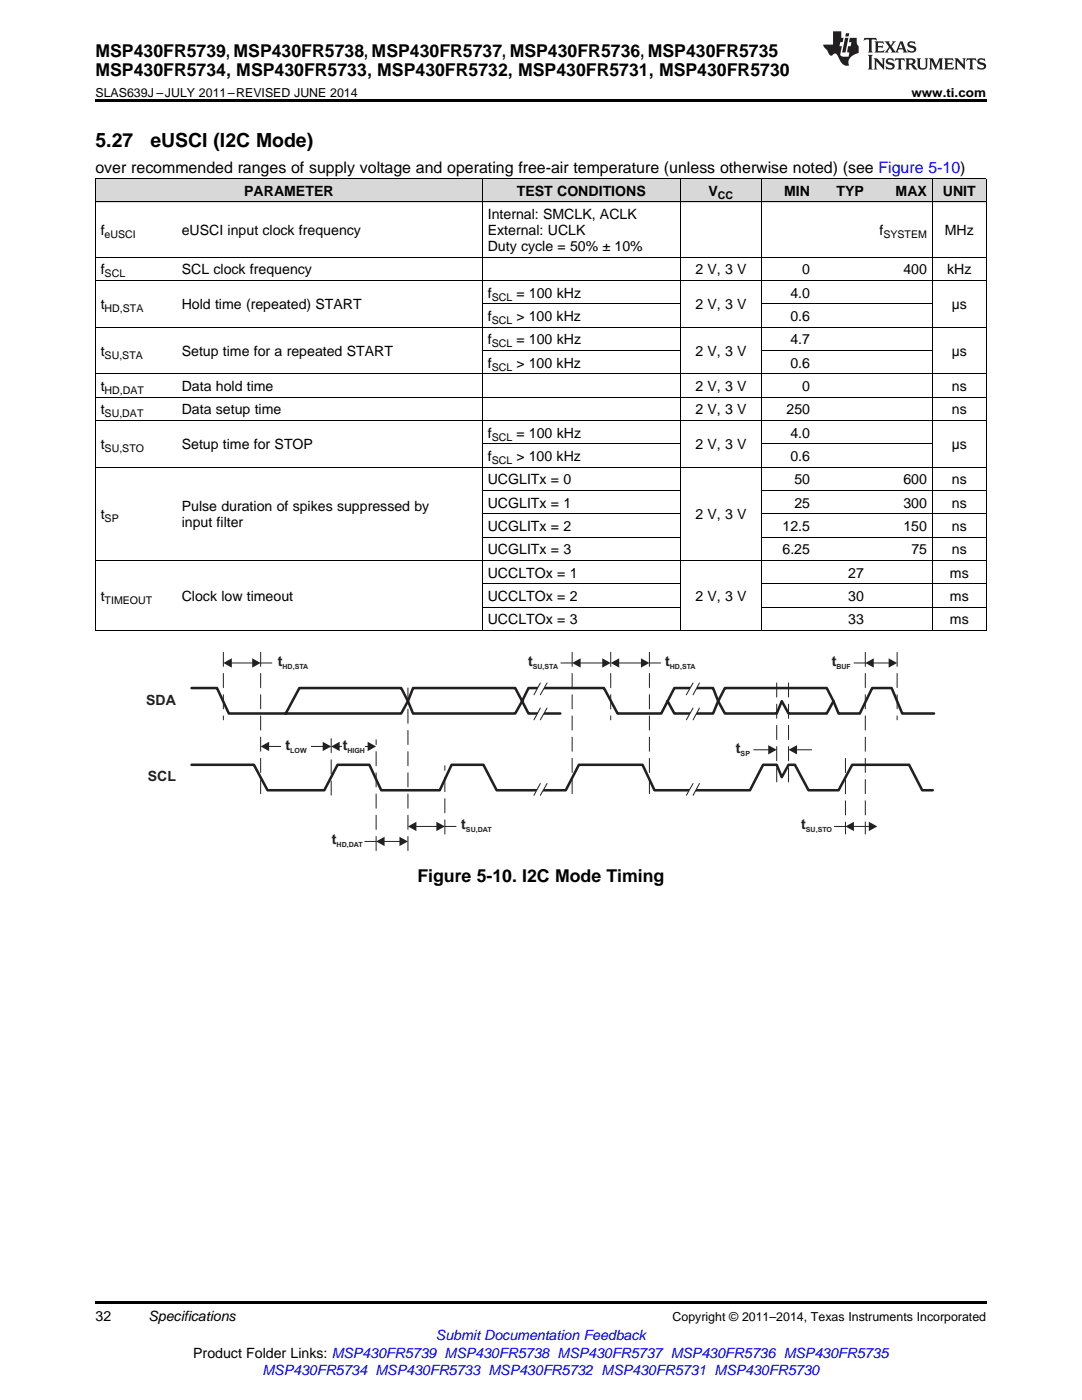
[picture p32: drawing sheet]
<svg xmlns="http://www.w3.org/2000/svg" width="216mm" height="279mm" viewBox="0 0 216 279" stroke-linecap="round" stroke-linejoin="round" font-family="sans-serif">
<defs><g id="words">
<g font-size="3.9">
<text x="19" y="29.3">5.27</text>
<text x="30" y="29.3">eUSCI (I2C Mode)</text>
</g>
<g font-size="3.5">
<text x="19" y="11.3">MSP430FR5739, MSP430FR5738, MSP430FR5737, MSP430FR5736, MSP430FR5735</text>
<text x="19" y="15.2">MSP430FR5734, MSP430FR5733, MSP430FR5732, MSP430FR5731, MSP430FR5730</text>
<text x="83.3" y="176">Figure 5-10. I2C Mode Timing</text>
</g>
<text font-size="3.2" x="19" y="34.4">over recommended ranges of supply voltage and operating free-air temperature (unless otherwise noted) (see Figure 5-10)</text>
<g font-size="2.8">
<text x="48.7" y="39.1">PARAMETER</text>
<text x="103.1" y="39.1">TEST CONDITIONS</text>
<text x="141.4" y="39.1">V</text>
<text x="156.5" y="39.1">MIN</text>
<text x="166.9" y="39.1">TYP</text>
<text x="178.7" y="39.1">MAX</text>
<text x="188.1" y="39.1">UNIT</text>
<text x="20.1" y="46.9">f</text>
<text x="36.3" y="46.9">eUSCI input clock frequency</text>
<text x="97.3" y="43.7">Internal: SMCLK, ACLK</text>
<text x="97.3" y="46.9">External: UCLK</text>
<text x="175.5" y="46.9">f</text>
<text x="188.5" y="46.9">MHz</text>
<text x="97.3" y="50.1">Duty cycle = 50% ± 10%</text>
<text x="20.1" y="54.8">f</text>
<text x="36.3" y="54.8">SCL clock frequency</text>
<text x="97.3" y="59.4">f</text>
<text x="103" y="59.4">= 100 kHz</text>
<text x="138.7" y="54.8">2 V, 3 V</text>
<text x="157.7" y="59.4">4.0</text>
<text x="160.1" y="54.8">0</text>
<text x="180.3" y="54.8">400</text>
<text x="189" y="54.8">kHz</text>
<text x="20.1" y="61.7">t</text>
<text x="36.3" y="61.7">Hold time (repeated) START</text>
<text x="97.3" y="64.1">f</text>
<text x="103" y="64.1">&gt; 100 kHz</text>
<text x="138.7" y="61.7">2 V, 3 V</text>
<text x="157.7" y="64.1">0.6</text>
<text x="189.9" y="61.7">µs</text>
<text x="20.1" y="71">t</text>
<text x="36.3" y="71">Setup time for a repeated START</text>
<text x="97.3" y="68.7">f</text>
<text x="103" y="68.7">= 100 kHz</text>
<text x="138.7" y="71">2 V, 3 V</text>
<text x="157.7" y="68.7">4.7</text>
<text x="189.9" y="71">µs</text>
<text x="97.3" y="73.4">f</text>
<text x="103" y="73.4">&gt; 100 kHz</text>
<text x="157.7" y="73.4">0.6</text>
<text x="20.1" y="78">t</text>
<text x="20.1" y="82.7">t</text>
<text x="36.3" y="78">Data hold time</text>
<text x="36.3" y="82.7">Data setup time</text>
<text x="138.7" y="78">2 V, 3 V</text>
<text x="138.7" y="82.7">2 V, 3 V</text>
<text x="157" y="82.7">250</text>
<text x="160.1" y="78">0</text>
<text x="189.9" y="78">ns</text>
<text x="189.9" y="82.7">ns</text>
<text x="20.1" y="89.7">t</text>
<text x="36.3" y="89.7">Setup time for STOP</text>
<text x="97.3" y="87.3">f</text>
<text x="103" y="87.3">= 100 kHz</text>
<text x="138.7" y="89.7">2 V, 3 V</text>
<text x="157.7" y="87.3">4.0</text>
<text x="189.9" y="89.7">µs</text>
<text x="97.3" y="92">f</text>
<text x="103" y="92">&gt; 100 kHz</text>
<text x="157.7" y="92">0.6</text>
<text x="97.3" y="96.7">UCGLITx = 0</text>
<text x="97.3" y="101.3">UCGLITx = 1</text>
<text x="158.5" y="96.7">50</text>
<text x="158.5" y="101.3">25</text>
<text x="180.3" y="96.7">600</text>
<text x="180.3" y="101.3">300</text>
<text x="189.9" y="96.7">ns</text>
<text x="189.9" y="101.3">ns</text>
<text x="20.1" y="103.6">t</text>
<text x="36.3" y="102.1">Pulse duration of spikes suppressed by</text>
<text x="36.3" y="105.2">input filter</text>
<text x="97.3" y="106">UCGLITx = 2</text>
<text x="138.7" y="103.6">2 V, 3 V</text>
<text x="156.1" y="106">12.5</text>
<text x="180.3" y="106">150</text>
<text x="189.9" y="106">ns</text>
<text x="97.3" y="110.6">UCGLITx = 3</text>
<text x="156.1" y="110.6">6.25</text>
<text x="181.9" y="110.6">75</text>
<text x="189.9" y="110.6">ns</text>
<text x="20.1" y="119.9">t</text>
<text x="36.3" y="119.9">Clock low timeout</text>
<text x="97.3" y="115.3">UCCLTOx = 1</text>
<text x="97.3" y="119.9">UCCLTOx = 2</text>
<text x="138.7" y="119.9">2 V, 3 V</text>
<text x="169.3" y="115.3">27</text>
<text x="169.3" y="119.9">30</text>
<text x="189.5" y="115.3">ms</text>
<text x="189.5" y="119.9">ms</text>
<text x="97.3" y="124.6">UCCLTOx = 3</text>
<text x="169.3" y="124.6">33</text>
<text x="189.5" y="124.6">ms</text>
<text x="19" y="263.6">32</text>
<text x="29.6" y="263.6">Specifications</text>
<text x="38.6" y="270.9">Product Folder Links: MSP430FR5739 MSP430FR5738 MSP430FR5737 MSP430FR5736 MSP430FR5735</text>
</g>
<g font-size="2.8" fill="#231f20">
<text x="55.4" y="132.9">t</text>
<text x="105.4" y="132.9">t</text>
<text x="132.7" y="132.9">t</text>
<text x="166" y="133">t</text>
<text x="29.1" y="140.8">SDA</text>
<text x="57" y="149.6">t</text>
<text x="68.4" y="149.6">t</text>
<text x="29.5" y="155.9">SCL</text>
<text x="146.8" y="150.3">t</text>
<text x="92" y="165.5">t</text>
<text x="159.9" y="165.5">t</text>
<text x="66.2" y="168.5">t</text>
</g>
<g font-size="2.8" fill="#00f">
<text x="87" y="267.4">Submit Documentation Feedback</text>
<text x="52.4" y="274.5">MSP430FR5734 MSP430FR5733 MSP430FR5732 MSP430FR5731 MSP430FR5730</text>
</g>
<g font-size="2.5">
<text x="19" y="19.3">SLAS639J –JULY 2011–REVISED JUNE 2014</text>
<text x="181.9" y="19.3">www.ti.com</text>
<text x="134.2" y="263.6">Copyright © 2011–2014, Texas Instruments Incorporated</text>
</g>
<g font-size="2.1">
<text x="143.3" y="39.7">CC</text>
<text x="20.9" y="47.5">eUSCI</text>
<text x="176.3" y="47.5">SYSTEM</text>
<text x="20.9" y="55.3">SCL</text>
<text x="98.1" y="60">SCL</text>
<text x="20.9" y="62.3">HD,STA</text>
<text x="98.1" y="64.6">SCL</text>
<text x="20.9" y="71.6">SU,STA</text>
<text x="98.1" y="69.3">SCL</text>
<text x="98.1" y="73.9">SCL</text>
<text x="20.9" y="78.6">HD,DAT</text>
<text x="20.9" y="83.3">SU,DAT</text>
<text x="98.1" y="87.9">SCL</text>
<text x="20.9" y="90.2">SU,STO</text>
<text x="98.1" y="92.6">SCL</text>
<text x="20.9" y="104.2">SP</text>
<text x="20.9" y="120.5">TIMEOUT</text>
</g>
<g font-size="1.4" fill="#231f20">
<text x="56.4" y="133.4">HD,STA</text>
<text x="106.3" y="133.4">SU,STA</text>
<text x="133.7" y="133.4">HD,STA</text>
<text x="166.9" y="133.5">BUF</text>
<text x="57.9" y="150.2">LOW</text>
<text x="69.3" y="150.2">HIGH</text>
<text x="147.8" y="150.9">SP</text>
<text x="93" y="166.1">SU,DAT</text>
<text x="160.8" y="166.1">SU,STO</text>
<text x="67.2" y="169">HD,DAT</text>
</g>
</g></defs>
<g fill="#d8d8d8">
<path d="M19 35.7h16.2v4.7h-16.2z"/>
<path d="M35.2 35.7h61.1v4.7h-61.1z"/>
<path d="M96.3 35.7h39.5v4.7h-39.5z"/>
<path d="M135.8 35.7h16.1v4.7h-16.1z"/>
<path d="M151.9 35.7h10.8v4.7h-10.8z"/>
<path d="M162.7 35.7h10.8v4.7h-10.8z"/>
<path d="M173.5 35.7h12.6v4.7h-12.6z"/>
<path d="M186.1 35.7h10.7v4.7h-10.7z"/>
</g>
<path d="M19 259.7h177.8v.5h-177.8z" fill="#000"/>
<path d="M38.2 137.3h5.1l2.4 5.1h34.4l1.3-2.5-1.3-2.6h-20.4l-2.7 5.1M133.2 139.9l1.4 2.5h7.7l1-2.5-1-2.6h-7.7l-2.7 5.1h-8.7l-2.7-5.1h-15l-1.3 2.6-1.4-2.6h-20.4l-1 2.6 1 2.5h20.4l1.4-2.5 1.3 2.5h6.3M38.2 152.6h12.5l2.7 5.1h11.3l2.7-5.1h6.3l2.4 5.1h11.6l2.4-5.1h6.4l2.6 5.1h13.8l2.6-5.1h12.7l2.4 5.1h19l2.7-5.1h2.7l1 2.5 1.3-2.5h1.3l2.7 5.1h6l2.7-5.1h11.4l2.6 5.1h2.1" fill="none" stroke="#231f20" stroke-width=".51"/>
<path d="M44.6 130.2v13.5M52 130.2v28.5M75 169.8v-22.2M81.4 169.8v-33.7" fill="none" stroke="#231f20" stroke-width=".2" stroke-dasharray="2.8 1.4"/>
<path d="M107.8 136.3h1.4l-1.4 2.4h-1.3z" fill-rule="evenodd" fill="#fff"/>
<path d="M107.8 136.3l-1.3 2.4M109.2 136.3l-1.4 2.4" fill="none" stroke="#231f20" stroke-width=".2"/>
<path d="M107.8 156.4h1.4l-1.4 2.3h-1.3z" fill-rule="evenodd" fill="#fff"/>
<path d="M107.8 156.4l-1.3 2.3M109.2 156.4l-1.4 2.3" fill="none" stroke="#231f20" stroke-width=".2"/>
<path d="M114.2 130.2v28.5M121.9 130.2v13.5M129.6 130.2v28.5M66.1 147.4v11.3" fill="none" stroke="#231f20" stroke-width=".2" stroke-dasharray="2.8 1.4"/>
<path d="M107.8 141.3h1.4l-1.4 2.4h-1.3z" fill-rule="evenodd" fill="#fff"/>
<path d="M107.8 141.3l-1.3 2.4M109.2 141.3l-1.4 2.4" fill="none" stroke="#231f20" stroke-width=".2"/>
<path d="M138.3 136.3h1.3l-1.3 2.4h-1.4z" fill-rule="evenodd" fill="#fff"/>
<path d="M138.3 136.3l-1.4 2.4M139.6 136.3l-1.3 2.4" fill="none" stroke="#231f20" stroke-width=".2"/>
<path d="M138.3 156.4h1.3l-1.3 2.3h-1.4z" fill-rule="evenodd" fill="#fff"/>
<path d="M138.3 156.4l-1.4 2.3M139.6 156.4l-1.3 2.3" fill="none" stroke="#231f20" stroke-width=".2"/>
<path d="M138.3 141.3h1.3l-1.3 2.4h-1.4z" fill-rule="evenodd" fill="#fff"/>
<path d="M53.6 149h10.9M138.3 141.3l-1.4 2.4M139.6 141.3l-1.3 2.4" fill="none" stroke="#231f20" stroke-width=".2"/>
<path d="M144.6 137.3h20.4l1.3 2.6-1.3 2.5h-7.7l-1.3-2.5-1 2.5h-10.4l-1.3-2.5zM166.3 139.9l1 2.5h4.3l2.4-5.1h3.9l2.1 5.1h6.4" fill="none" stroke="#231f20" stroke-width=".51"/>
<path d="M155 136.3v20.2M157.3 136.3v20.2M172.7 130.2v36.2M179 130.2v13.5M168.7 151.4v15M88.8 166.4v-13.6" fill="none" stroke="#231f20" stroke-width=".2" stroke-dasharray="2.8 1.4"/>
<g fill="#231f20">
<path d="M52 149l1.7-1v1.9z"/>
<path d="M64.4 148l1.7 1-1.7 .9z"/>
</g>
<path d="M67.6 149h5.9" fill="none" stroke="#231f20" stroke-width=".2"/>
<g fill="#231f20">
<path d="M66.1 149l1.7-1v1.9z"/>
<path d="M73.4 148l1.6 1-1.6 .9z"/>
</g>
<path d="M76.6 167.9h3.3" fill="none" stroke="#231f20" stroke-width=".2"/>
<g fill="#231f20">
<path d="M75 167.9l1.7-.9v1.9z"/>
<path d="M79.7 167l1.7 .9-1.7 1z"/>
</g>
<path d="M82.9 164.9h4.3M88.8 164.9h2.2" fill="none" stroke="#231f20" stroke-width=".2"/>
<g fill="#231f20">
<path d="M81.4 164.9l1.7-.9v1.9z"/>
<path d="M87.1 164l1.7 .9-1.7 1z"/>
</g>
<path d="M46.1 132.3h4.4" fill="none" stroke="#231f20" stroke-width=".2"/>
<g fill="#231f20">
<path d="M44.6 132.3l1.7-.9v1.8z"/>
<path d="M50.3 131.4l1.7 .9-1.7 .9z"/>
</g>
<path d="M52 132.3h2.3M174.2 132.3h3.3M72.8 167.9h2.2" fill="none" stroke="#231f20" stroke-width=".2"/>
<g fill="#231f20">
<path d="M172.7 132.3l1.7-.9v1.8z"/>
<path d="M177.3 131.4l1.7 .9-1.7 .9z"/>
</g>
<path d="M170.4 132.3h2.3" fill="none" stroke="#231f20" stroke-width=".2"/>
<g fill="#fff">
<path d="M68.3 147.4h4.6v3.1h-4.6z" fill-rule="evenodd"/>
<path d="M56.1 147.4h5.9v3.1h-5.9z" fill-rule="evenodd"/>
</g>
<path d="M123.4 132.3h4.6" fill="none" stroke="#231f20" stroke-width=".2"/>
<g fill="#231f20">
<path d="M121.9 132.3l1.7-.9v1.8z"/>
<path d="M127.9 131.4l1.7 .9-1.7 .9z"/>
</g>
<path d="M115.7 132.3h4.6M129.6 132.3h2.2" fill="none" stroke="#231f20" stroke-width=".2"/>
<g fill="#231f20">
<path d="M114.2 132.3l1.7-.9v1.8z"/>
<path d="M120.2 131.4l1.7 .9-1.7 .9z"/>
</g>
<path d="M111.9 132.3h2.3M150.4 149.6h3" fill="none" stroke="#231f20" stroke-width=".2"/>
<path d="M153.3 148.7l1.7 .9-1.7 1z" fill="#231f20"/>
<path d="M158.9 149.6h3" fill="none" stroke="#231f20" stroke-width=".2"/>
<path d="M157.3 149.6l1.7-.9v1.9z" fill="#231f20"/>
<path d="M170.2 164.9h3.3" fill="none" stroke="#231f20" stroke-width=".2"/>
<g fill="#231f20">
<path d="M168.7 164.9l1.7-.9v1.9z"/>
<path d="M173.4 164l1.6 .9-1.6 1z"/>
</g>
<path d="M166.5 164.9h2.2" fill="none" stroke="#231f20" stroke-width=".2"/>
<g fill="none" stroke="#000" stroke-width=".2">
<path d="M19 35.6h177.8M19.1 35.7v90.2M96.2 35.7v90.2M135.7 35.7v90.2M151.9 35.7v90.2M186 35.7v90.2M196.8 35.7v90.2M19 56h177.8M19 51.3h177.8M19 40.3h177.8M19 79.3h177.8M19 74.6h177.8"/>
<path d="M19 65.3h177.8M96.3 69.9h39.5M96.3 60.6h39.5M151.9 69.9h34.2M151.9 60.6h34.2M19 93.2h177.8M19 83.9h177.8M96.3 97.9h39.5M96.3 88.6h39.5M151.9 97.9h44.9M151.9 88.6h34.2M19 111.8h177.8"/>
<path d="M96.3 116.5h39.5M96.3 107.2h39.5M96.3 102.5h39.5M151.9 116.5h44.9M151.9 107.2h44.9M151.9 102.5h44.9M19 125.8h177.8M96.3 121.2h39.5M151.9 121.2h44.9"/>
</g>
<path d="M19 19.9h177.8v.5h-177.8z" fill="#000"/>
<g fill="#231f20">
<path d="M172.5 7.6l-.1 .5 .4-.2h.6v.1v2.1l-.2 .4h.9l-.2-.4v-2.1l.1-.1h.5l.5 .2-.2-.5zM174.5 8.3l.2 .3v1.5l-.2 .4h1.8l.2-.6a1.04 1.04 0 0 1-1.3 .2v-.7h.6l.3 .2v-.6l-.3 .2h-.6v-.6l.8-.1 .4 .3-.2-.5zM176.5 8.3l.9 1.1-.9 1.1h.8l-.2-.2 .4-.7 .5 .7-.2 .2h1.5l-.2-.2 .2-.4h.9l.1 .4-.2 .2h1l-.3-.3-.7-1.9h-.5l-.9 2-.8-1 .9-1h-.8l.1 .3-.4 .5-.3-.6 .1-.2zM179.7 8.6l.4 1h-.7zM181.3 8.4a.63 .63 0 0 0-.2 .7 .63 .63 0 0 0 .6 .4l.6 .2 .1 .2a.75 .75 0 0 1-.7 .4 .75 .75 0 0 1-.6-.5l.1 .7 .1-.1a1.11 1.11 0 0 0 1.5-.6 1.13 1.13 0 0 0-1.2-.8l-.1-.4a1.04 1.04 0 0 1 1.2 .2l-.2-.5-.2 .1-.4-.2zM173.2 10.9l.2 .4v2.2l-.2 .4h1l-.3-.4v-2.2l.3-.4zM174.3 11.6l.3 .4v1.5l-.3 .4h.8l-.2-.4v-1.3l1.5 1.7v-1.9l.2-.4h-.7l.2 .4v.9l-1.1-1.3zM177 11.8a.62 .62 0 0 0-.2 .7 .62 .62 0 0 0 .6 .4l.6 .1 .1 .3a.76 .76 0 0 1-.7 .3 .76 .76 0 0 1-.7-.4l.2 .7 .1-.1a1.11 1.11 0 0 0 1.5-.6 1.13 1.13 0 0 0-1.2-.8l-.1-.4a1.04 1.04 0 0 1 1.2 .2l-.2-.6-.2 .1-.5-.1zM178.7 11.6l-.2 .6a.61 .61 0 0 1 .8-.3v1.6l-.2 .4h.9l-.2-.4v-1.6a.63 .63 0 0 1 .7 .3l-.1-.6zM180.6 11.6l.3 .4v1.5l-.3 .4h1l-.2-.2-.1-.8 .6 .2a.76 .76 0 0 0 1.2 .7l-1-1a.58 .58 0 0 0 .6-.5 .58 .58 0 0 0-.5-.6zM181.4 11.9h.1a.45 .45 0 0 1 .5 .1 .45 .45 0 0 1 .1 .5l-.8 .2zM182.9 11.6l.2 .2a2.17 2.17 0 0 0 .3 1.9 .99 .99 0 0 0 1.6-.6v-1.1l.2-.4h-.7l.2 .2a1.92 1.92 0 0 1-.2 1.8 .6 .6 0 0 1-.9-.5v-1.1l.2-.4zM185.4 11.6l.2 .4v1.5l-.2 .4h.7l-.2-.4v-1.4l.8 1.8 .8-1.8v1.4l-.2 .4h.9l-.2-.4v-1.5l.2-.4h-.8l-.6 1.5-.6-1.5zM188.4 11.6l.2 .4v1.5l-.2 .4h1.8l.1-.6a1.04 1.04 0 0 1-1.2 .1v-.6h.5l.4 .2v-.6l-.4 .2h-.5v-.7h.8l.3 .3-.1-.6zM190.5 11.6l.2 .4v1.5l-.2 .4h.7l-.2-.4v-1.3l1.5 1.7v-1.9l.2-.4h-.7l.2 .4v.9l-1.1-1.3zM192.9 11.6l-.1 .6a.61 .61 0 0 1 .7-.3l.1 1.6-.3 .4h1l-.3-.4 .1-1.6a.63 .63 0 0 1 .7 .3l-.1-.6zM195.2 11.8a.62 .62 0 0 0-.2 .7 .62 .62 0 0 0 .6 .4l.6 .1 .1 .3a.76 .76 0 0 1-.7 .3 .76 .76 0 0 1-.6-.4l.1 .7 .1-.1a1.11 1.11 0 0 0 1.6-.6 1.13 1.13 0 0 0-1.3-.8l-.1-.4a1.04 1.04 0 0 1 1.2 .2l-.1-.6-.2 .1-.5-.1z"/>
<path d="M166.2 6.3v2.6h-1.9v.4l.8 .9a.91 .91 0 0 0 1 .8 .56 .56 0 0 1 .5-.3 .56 .56 0 0 1 .5 .3l.4 .8a1.53 1.53 0 0 0 1.9 1.2 1.54 1.54 0 0 1 1-2.1l.9-.3v-1.4a1.52 1.52 0 0 1-.4-1.6h-1.3l-.2 .8h.5l-.2 .8h-.5l-.1 1v.2l.4 .1-.2 .8a1.93 1.93 0 0 1-1.6-.3l.3-1.8h-.5l.2-.8h.4l.2-.8h-.4v-1.3zM168.6 7.6l-.6 2.9h.7l.6-2.9zM168.8 6.6l-.1 .7h.6l.2-.7z"/>
</g>
<use href="#words"/>
</svg>
